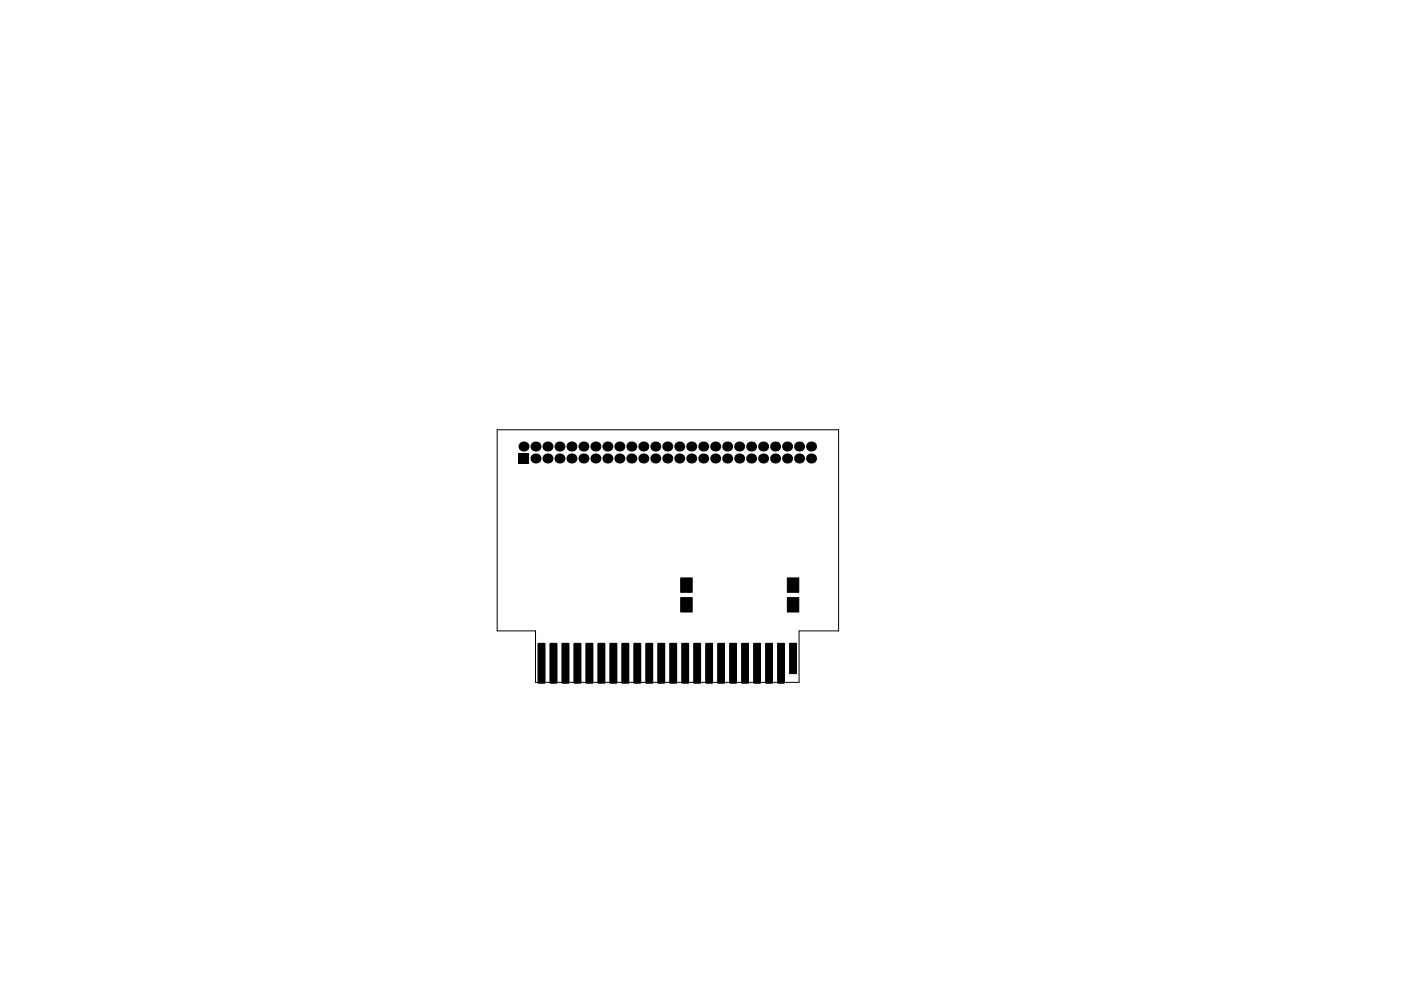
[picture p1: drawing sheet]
<svg xmlns="http://www.w3.org/2000/svg" width="297mm" height="210mm" viewBox="0 0 297 210" stroke-linecap="round" stroke-linejoin="round" font-family="sans-serif">
<path d="M105.4 91.2h72.4v42.7h-8.4v10.9h-55.9v-10.9h-8.1z" fill="none" stroke="#000" stroke-width=".21"/>
<g fill="#000" stroke="#000" stroke-width=".21">
<path d="M109.9 96.2h2.2v2.1h-2.2zM144.3 126.8h2.5v3h-2.5zM144.3 122.6h2.5v3.1h-2.5zM166.9 122.6h2.5v3.1h-2.5zM166.9 126.8h2.5v3h-2.5zM114.1 136.5h1.4v8.4h-1.4zM116.6 136.5h1.4v8.4h-1.4zM119.2 136.5h1.4v8.4h-1.4zM121.7 136.5h1.4v8.4h-1.4zM124.3 136.5h1.4v8.4h-1.4zM126.8 136.5h1.4v8.4h-1.4zM129.3 136.5h1.4v8.4h-1.4z"/>
<path d="M131.9 136.5h1.4v8.4h-1.4zM134.4 136.5h1.4v8.4h-1.4zM137 136.5h1.4v8.4h-1.4zM139.5 136.5h1.4v8.4h-1.4zM142 136.5h1.4v8.4h-1.4zM144.6 136.5h1.4v8.4h-1.4zM147.1 136.5h1.4v8.4h-1.4zM149.7 136.5h1.4v8.4h-1.4zM152.2 136.5h1.4v8.4h-1.4zM154.7 136.5h1.4v8.4h-1.4zM157.3 136.5h1.4v8.4h-1.4zM159.8 136.5h1.4v8.4h-1.4z"/>
<path d="M162.4 136.5h1.4v8.4h-1.4zM164.9 136.5h1.4v8.4h-1.4zM167.4 136.5h1.4v6.4h-1.4z"/>
</g>
<g fill="#000">
<circle cx="111" cy="94.7" r="1.06"/>
<circle cx="113.5" cy="97.3" r="1.06"/>
<circle cx="113.5" cy="94.7" r="1.06"/>
<circle cx="116.1" cy="94.7" r="1.06"/>
<circle cx="116.1" cy="97.3" r="1.06"/>
<circle cx="118.6" cy="97.3" r="1.06"/>
<circle cx="118.6" cy="94.7" r="1.06"/>
<circle cx="121.2" cy="94.7" r="1.06"/>
<circle cx="121.2" cy="97.3" r="1.06"/>
<circle cx="123.7" cy="94.7" r="1.06"/>
<circle cx="123.7" cy="97.3" r="1.06"/>
<circle cx="126.2" cy="97.3" r="1.06"/>
<circle cx="126.2" cy="94.7" r="1.06"/>
<circle cx="128.8" cy="97.3" r="1.06"/>
<circle cx="128.8" cy="94.7" r="1.06"/>
<circle cx="131.3" cy="97.3" r="1.06"/>
<circle cx="131.3" cy="94.7" r="1.06"/>
<circle cx="133.9" cy="97.3" r="1.06"/>
<circle cx="133.9" cy="94.7" r="1.06"/>
<circle cx="136.4" cy="97.3" r="1.06"/>
<circle cx="136.4" cy="94.7" r="1.06"/>
<circle cx="138.9" cy="97.3" r="1.06"/>
<circle cx="138.9" cy="94.7" r="1.06"/>
<circle cx="141.5" cy="94.7" r="1.06"/>
<circle cx="141.5" cy="97.3" r="1.06"/>
<circle cx="144" cy="97.3" r="1.06"/>
<circle cx="144" cy="94.7" r="1.06"/>
<circle cx="146.6" cy="97.3" r="1.06"/>
<circle cx="146.6" cy="94.7" r="1.06"/>
<circle cx="149.1" cy="97.3" r="1.06"/>
<circle cx="149.1" cy="94.7" r="1.06"/>
<circle cx="151.6" cy="94.7" r="1.06"/>
<circle cx="151.6" cy="97.3" r="1.06"/>
<circle cx="154.2" cy="97.3" r="1.06"/>
<circle cx="154.2" cy="94.7" r="1.06"/>
<circle cx="156.7" cy="97.3" r="1.06"/>
<circle cx="156.7" cy="94.7" r="1.06"/>
<circle cx="159.3" cy="94.7" r="1.06"/>
<circle cx="159.3" cy="97.3" r="1.06"/>
<circle cx="161.8" cy="97.3" r="1.06"/>
<circle cx="161.8" cy="94.7" r="1.06"/>
<circle cx="164.3" cy="94.7" r="1.06"/>
<circle cx="164.3" cy="97.3" r="1.06"/>
<circle cx="166.9" cy="97.3" r="1.06"/>
<circle cx="166.9" cy="94.7" r="1.06"/>
<circle cx="169.4" cy="97.3" r="1.06"/>
<circle cx="169.4" cy="94.7" r="1.06"/>
<circle cx="172" cy="94.7" r="1.06"/>
<circle cx="172" cy="97.3" r="1.06"/>
</g>
</svg>
